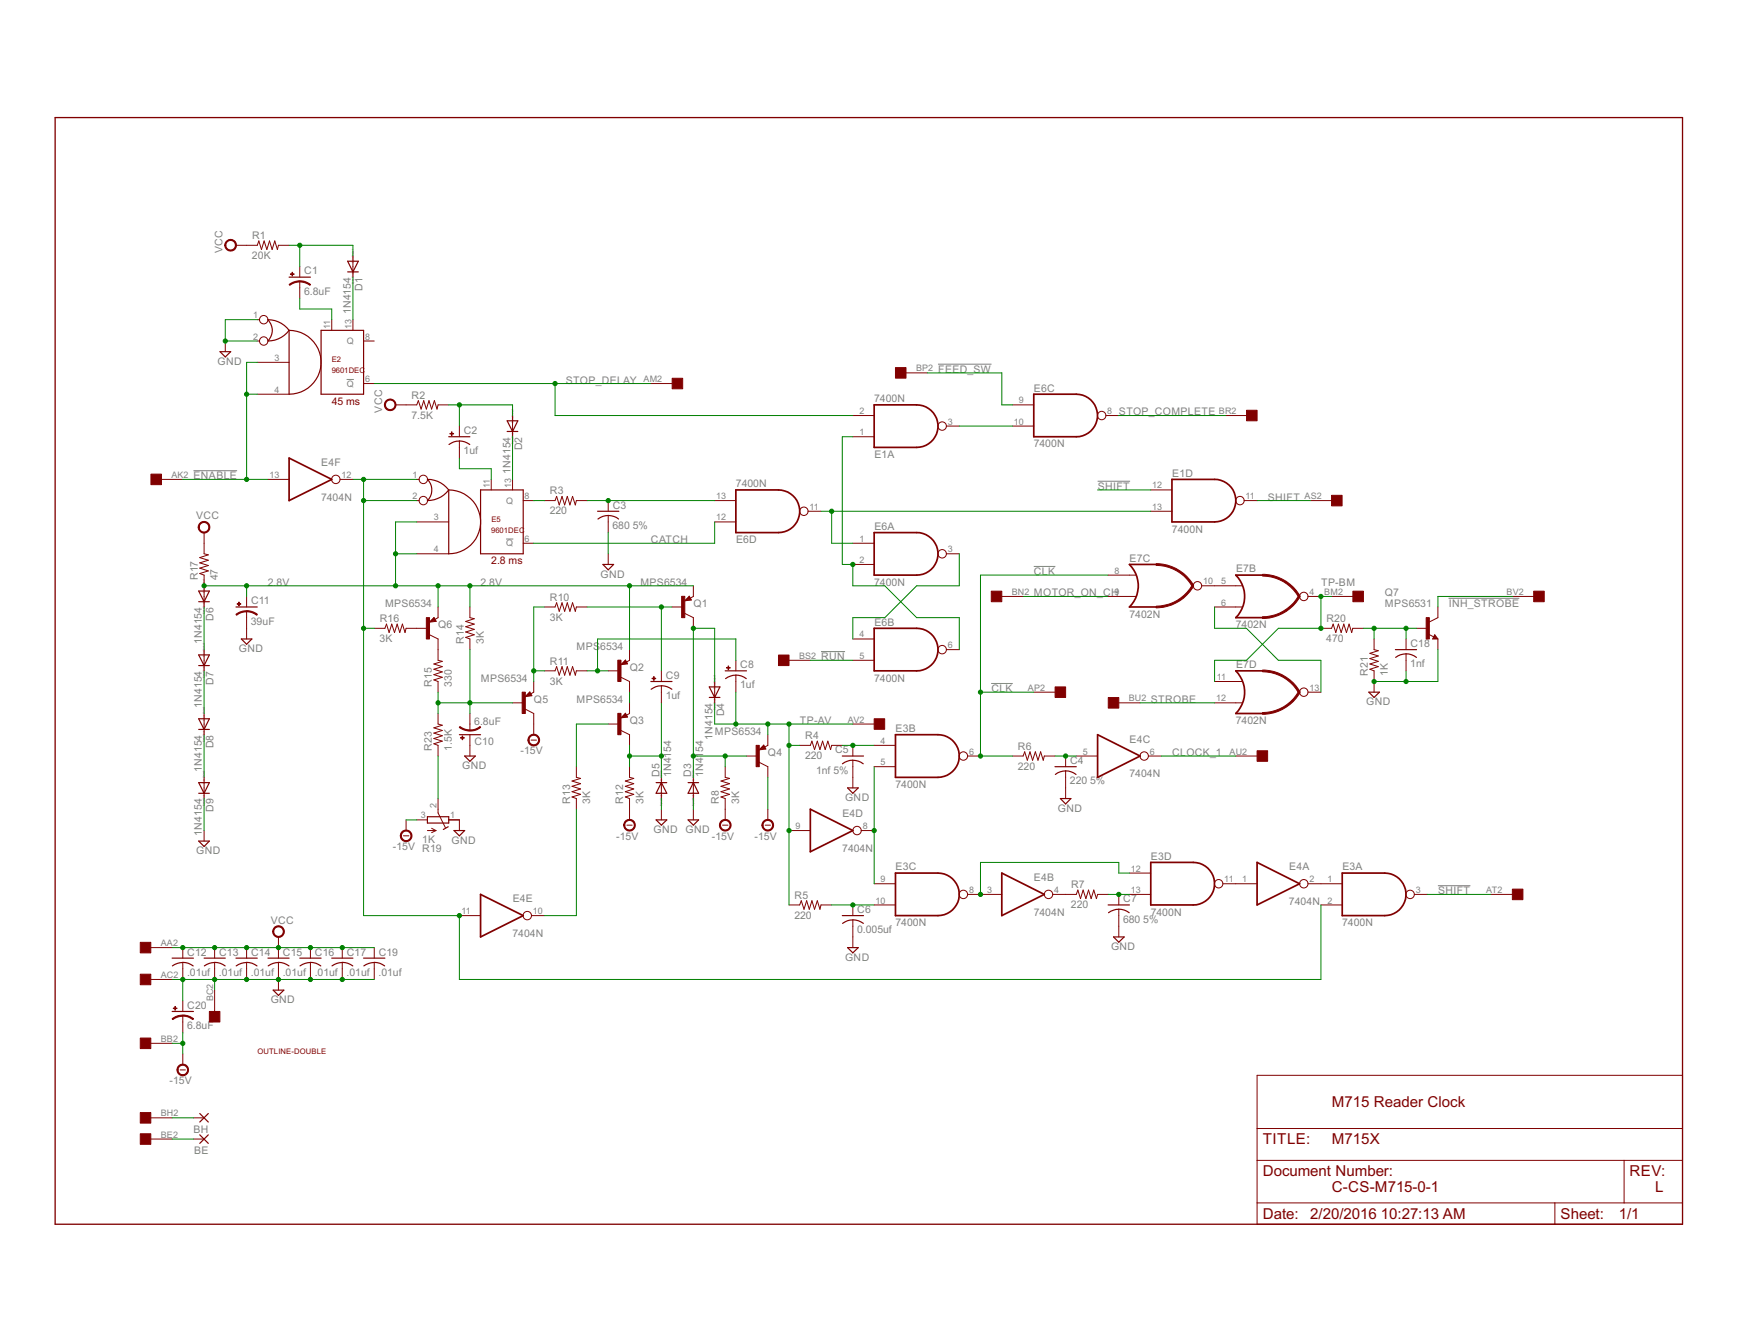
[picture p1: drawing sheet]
<svg xmlns="http://www.w3.org/2000/svg" width="279mm" height="216mm" viewBox="0 0 279 216" stroke-linecap="round" stroke-linejoin="round" font-family="sans-serif">
<defs><g id="words">
<g font-size="2.7" fill="#800000">
<text x="214.2" y="178">M715 Reader Clock</text>
<text x="203.1" y="184">TITLE:</text>
<text x="214.2" y="184">M715X</text>
<text x="203.1" y="189.1">Document Number:</text>
<text x="214.2" y="191.7">C-CS-M715-0-1</text>
<text x="262.1" y="189.1">REV:</text>
<text x="266.2" y="191.7">L</text>
<text x="203.1" y="196">Date: 2/20/2016</text>
<text x="222.1" y="196">10:27:13 AM</text>
<text x="251" y="196">Sheet:</text>
<text x="260.4" y="196">1/1</text>
</g>
<g font-size="1.9" fill="#808080">
<text x="35.8" y="40.7" transform="rotate(-90 35.8 40.7)">VCC</text>
<text x="40.5" y="41.6">20K</text>
<text x="40.6" y="38.4">R1</text>
<text x="48.9" y="47.4">6.8uF</text>
<text x="48.9" y="44.1">C1</text>
<text x="58.3" y="46.7" transform="rotate(-90 58.3 46.7)">D1</text>
<text x="56.4" y="50.5" transform="rotate(-90 56.4 50.5)">1N4154</text>
<text x="35" y="58.7">GND</text>
<text x="150.9" y="60">FEED_SW</text>
<text x="66.2" y="64.1">R2</text>
<text x="91" y="61.7">STOP_DELAY</text>
<text x="140.6" y="64.6">7400N</text>
<text x="166.3" y="62.9">E6C</text>
<text x="61.5" y="66.3" transform="rotate(-90 61.5 66.3)">VCC</text>
<text x="66.2" y="67.3">7.5K</text>
<text x="74.6" y="69.8">C2</text>
<text x="166.3" y="71.9">7400N</text>
<text x="180" y="66.8">STOP_COMPLETE</text>
<text x="31.1" y="77.1">ENABLE</text>
<text x="51.7" y="74.9">E4F</text>
<text x="74.6" y="73">1uf</text>
<text x="82.1" y="76.2" transform="rotate(-90 82.1 76.2)">1N4154</text>
<text x="84" y="72.4" transform="rotate(-90 84 72.4)">D2</text>
<text x="140.6" y="73.6">E1A</text>
<text x="188.5" y="76.6">E1D</text>
<text x="31.6" y="83.5">VCC</text>
<text x="51.6" y="80.5">7404N</text>
<text x="88.4" y="82.7">220</text>
<text x="88.5" y="79.5">R3</text>
<text x="98.6" y="81.8">C3</text>
<text x="118.4" y="78.3">7400N</text>
<text x="176.6" y="78.8">SHIFT</text>
<text x="203.9" y="80.5">SHIFT</text>
<text x="98.5" y="85">680</text>
<text x="101.8" y="85">5%</text>
<text x="104.7" y="87.3">CATCH</text>
<text x="118.4" y="87.2">E6D</text>
<text x="140.6" y="85.2">E6A</text>
<text x="188.5" y="85.6">7400N</text>
<text x="31.8" y="93.3" transform="rotate(-90 31.8 93.3)">R17</text>
<text x="35" y="93.3" transform="rotate(-90 35 93.3)">47</text>
<text x="43.1" y="94.2">2.8V</text>
<text x="77.3" y="94.2">2.8V</text>
<text x="96.6" y="92.9">GND</text>
<text x="103" y="94.2">MPS6534</text>
<text x="140.6" y="94.2">7400N</text>
<text x="166.3" y="92.5">CLK</text>
<text x="166.3" y="95.9">MOTOR_ON_CH</text>
<text x="181.7" y="90.3">E7C</text>
<text x="198.8" y="92">E7B</text>
<text x="212.5" y="94.2">TP-BM</text>
<text x="222.8" y="95.9">Q7</text>
<text x="34.4" y="99.8" transform="rotate(-90 34.4 99.8)">D6</text>
<text x="40.4" y="100.4">39uF</text>
<text x="40.4" y="97.2">C11</text>
<text x="61.1" y="100">R16</text>
<text x="61.9" y="97.6">MPS6534</text>
<text x="70.5" y="101">Q6</text>
<text x="88.4" y="99.8">3K</text>
<text x="88.5" y="96.6">R10</text>
<text x="111.6" y="97.6">Q1</text>
<text x="140.6" y="100.6">E6B</text>
<text x="181.7" y="99.3">7402N</text>
<text x="198.8" y="101">7402N</text>
<text x="213.4" y="100">R20</text>
<text x="222.8" y="97.6">MPS6531</text>
<text x="233" y="97.6">INH_STROBE</text>
<text x="32.5" y="103.5" transform="rotate(-90 32.5 103.5)">1N4154</text>
<text x="38.4" y="104.9">GND</text>
<text x="61.1" y="103.2">3K</text>
<text x="74.6" y="103.5" transform="rotate(-90 74.6 103.5)">R14</text>
<text x="77.8" y="103.6" transform="rotate(-90 77.8 103.6)">3K</text>
<text x="88.5" y="106.8">R11</text>
<text x="92.7" y="104.4">MPS</text>
<text x="96.6" y="104.4">6534</text>
<text x="101.3" y="107.9">Q2</text>
<text x="119.1" y="107.4">C8</text>
<text x="132.1" y="106.1">RUN</text>
<text x="198.8" y="107.4">E7D</text>
<text x="213.3" y="103.2">470</text>
<text x="226.8" y="107.3">1nf</text>
<text x="226.9" y="104">C18</text>
<text x="32.5" y="113.8" transform="rotate(-90 32.5 113.8)">1N4154</text>
<text x="34.4" y="110" transform="rotate(-90 34.4 110)">D7</text>
<text x="69.5" y="110.4" transform="rotate(-90 69.5 110.4)">R15</text>
<text x="72.7" y="110.4" transform="rotate(-90 72.7 110.4)">330</text>
<text x="77.3" y="109.6">MPS6534</text>
<text x="85.9" y="113">Q5</text>
<text x="88.4" y="110.1">3K</text>
<text x="92.7" y="113">MPS6534</text>
<text x="107.1" y="112.4">1uf</text>
<text x="107.1" y="109.1">C9</text>
<text x="119.1" y="110.7">1uf</text>
<text x="140.6" y="109.6">7400N</text>
<text x="159.5" y="111.3">CLK</text>
<text x="185.1" y="113">STROBE</text>
<text x="219.8" y="113.4">GND</text>
<text x="220" y="108.7" transform="rotate(-90 220 108.7)">R21</text>
<text x="223.2" y="108.7" transform="rotate(-90 223.2 108.7)">1K</text>
<text x="76.3" y="116.5">6.8uF</text>
<text x="76.3" y="119.8">C10</text>
<text x="101.3" y="116.4">Q3</text>
<text x="114.6" y="118.9" transform="rotate(-90 114.6 118.9)">1N4154</text>
<text x="115" y="118.1">MPS6534</text>
<text x="116.5" y="115.2" transform="rotate(-90 116.5 115.2)">D4</text>
<text x="128.7" y="116.4">TP-AV</text>
<text x="129.5" y="118.8">R4</text>
<text x="144.1" y="117.7">E3B</text>
<text x="181.7" y="119.4">E4C</text>
<text x="198.8" y="116.4">7402N</text>
<text x="32.5" y="124.1" transform="rotate(-90 32.5 124.1)">1N4154</text>
<text x="34.4" y="120.3" transform="rotate(-90 34.4 120.3)">D8</text>
<text x="69.5" y="120.7" transform="rotate(-90 69.5 120.7)">R23</text>
<text x="72.7" y="120.7" transform="rotate(-90 72.7 120.7)">1.5K</text>
<text x="74.3" y="123.7">GND</text>
<text x="83.7" y="121.3">-15V</text>
<text x="106.1" y="124.9" transform="rotate(-90 106.1 124.9)">D5</text>
<text x="107.9" y="125" transform="rotate(-90 107.9 125)">1N4154</text>
<text x="111.2" y="124.9" transform="rotate(-90 111.2 124.9)">D3</text>
<text x="113.1" y="125" transform="rotate(-90 113.1 125)">1N4154</text>
<text x="123.5" y="121.5">Q4</text>
<text x="129.5" y="122.1">220</text>
<text x="131.3" y="124.4">1nf 5%</text>
<text x="134.3" y="121.1">C5</text>
<text x="163.7" y="123.8">220</text>
<text x="163.7" y="120.5">R6</text>
<text x="172.1" y="122.8">C4</text>
<text x="181.7" y="125">7404N</text>
<text x="188.5" y="121.5">CLOCK_1</text>
<text x="34.4" y="130.6" transform="rotate(-90 34.4 130.6)">D9</text>
<text x="91.7" y="129.2" transform="rotate(-90 91.7 129.2)">R13</text>
<text x="94.9" y="129.2" transform="rotate(-90 94.9 129.2)">3K</text>
<text x="100.3" y="129.2" transform="rotate(-90 100.3 129.2)">R12</text>
<text x="103.5" y="129.2" transform="rotate(-90 103.5 129.2)">3K</text>
<text x="115.6" y="129.2" transform="rotate(-90 115.6 129.2)">R8</text>
<text x="118.9" y="129.2" transform="rotate(-90 118.9 129.2)">3K</text>
<text x="135.5" y="131.4">E4D</text>
<text x="135.9" y="128.8">GND</text>
<text x="144" y="126.7">7400N</text>
<text x="170.2" y="130.5">GND</text>
<text x="172.1" y="126.1">220</text>
<text x="175.4" y="126.1">5%</text>
<text x="31.6" y="137.4">GND</text>
<text x="32.5" y="134.3" transform="rotate(-90 32.5 134.3)">1N4154</text>
<text x="63.2" y="136.7">-15V R19</text>
<text x="67.9" y="135.6">1K</text>
<text x="72.6" y="135.7">GND</text>
<text x="99.1" y="135">-15V</text>
<text x="105.1" y="133.9">GND GND</text>
<text x="114.5" y="135">-15V</text>
<text x="121.4" y="135">-15V</text>
<text x="135.5" y="136.9">7404N</text>
<text x="144.1" y="139.9">E3C</text>
<text x="166.3" y="141.6">E4B</text>
<text x="172.3" y="142.8">R7</text>
<text x="185.1" y="138.2">E3D</text>
<text x="207.4" y="139.9">E4A</text>
<text x="215.9" y="139.9">E3A</text>
<text x="231.3" y="143.8">SHIFT</text>
<text x="43.5" y="148.5">VCC</text>
<text x="82.5" y="145.1">E4E</text>
<text x="127.8" y="147.7">220</text>
<text x="127.8" y="144.5">R5</text>
<text x="137.9" y="146.8">C6</text>
<text x="144" y="148.9">7400N</text>
<text x="166.3" y="147.2">7404N</text>
<text x="172.3" y="146">220</text>
<text x="180.6" y="148.3">680</text>
<text x="180.7" y="145.1">C7</text>
<text x="183.9" y="148.3">5%</text>
<text x="185.1" y="147.2">7400N</text>
<text x="207.3" y="145.5">7404N</text>
<text x="215.9" y="148.9">7400N</text>
<text x="30.1" y="153.6">C12</text>
<text x="35.2" y="153.6">C13</text>
<text x="40.4" y="153.6">C14</text>
<text x="45.5" y="153.6">C15</text>
<text x="50.6" y="153.6">C16</text>
<text x="55.8" y="153.6">C17</text>
<text x="60.9" y="153.6">C19</text>
<text x="82.4" y="150.6">7404N</text>
<text x="135.9" y="154.5">GND</text>
<text x="137.9" y="150">0.005uf</text>
<text x="178.7" y="152.8">GND</text>
<text x="30.1" y="156.9">.01uf</text>
<text x="35.2" y="156.9">.01uf</text>
<text x="40.4" y="156.9">.01uf</text>
<text x="43.5" y="161.3">GND</text>
<text x="45.5" y="156.9">.01uf</text>
<text x="50.6" y="156.9">.01uf</text>
<text x="55.7" y="156.9">.01uf</text>
<text x="60.9" y="156.9">.01uf</text>
<text x="30.1" y="165.4">6.8uF</text>
<text x="30.1" y="162.2">C20</text>
<text x="27.3" y="174.3">-15V</text>
<text x="31.1" y="182.2">BH</text>
<text x="31.3" y="185.6">BE</text>
</g>
<g font-size="1.9" fill="#800000">
<text x="53.4" y="65.1">45 ms</text>
<text x="79" y="90.7">2.8 ms</text>
</g>
<g font-size="1.6" fill="#808080">
<text x="40.7" y="51.2">1</text>
<text x="53.1" y="52.9" transform="rotate(-90 53.1 52.9)">11</text>
<text x="56.5" y="52.9" transform="rotate(-90 56.5 52.9)">13</text>
<text x="40.7" y="54.6">2</text>
<text x="44.1" y="58">3</text>
<text x="55.8" y="55.3">Q</text>
<text x="58.7" y="54.6">8</text>
<text x="147.3" y="59.7">BP2</text>
<text x="44.1" y="63.1">4</text>
<text x="55.8" y="62.2">Q</text>
<text x="58.7" y="61.4">6</text>
<text x="103.5" y="61.4">AM2</text>
<text x="163.9" y="64.8">9</text>
<text x="138.2" y="70">1</text>
<text x="138.2" y="66.6">2</text>
<text x="152.5" y="68.3">3</text>
<text x="163.1" y="68.3">10</text>
<text x="178.1" y="66.6">8</text>
<text x="196.1" y="66.6">BR2</text>
<text x="27.6" y="76.8">AK2</text>
<text x="43.3" y="76.8">13</text>
<text x="54.9" y="76.8">12</text>
<text x="66.4" y="76.8">1</text>
<text x="66.4" y="80.2">2</text>
<text x="69.8" y="83.7">3</text>
<text x="78.8" y="78.5" transform="rotate(-90 78.8 78.5)">11</text>
<text x="81.4" y="81">Q</text>
<text x="82.2" y="78.5" transform="rotate(-90 82.2 78.5)">13</text>
<text x="84.4" y="80.2">8</text>
<text x="115.2" y="83.7">12</text>
<text x="115.2" y="80.2">13</text>
<text x="130.2" y="82">11</text>
<text x="185.3" y="78.5">12</text>
<text x="185.3" y="82">13</text>
<text x="200.4" y="80.2">11</text>
<text x="209.8" y="80.2">AS2</text>
<text x="69.8" y="88.8">4</text>
<text x="81.4" y="87.8">Q</text>
<text x="84.4" y="87.1">6</text>
<text x="138.2" y="87.1">1</text>
<text x="152.5" y="88.8">3</text>
<text x="138.2" y="90.5">2</text>
<text x="162.7" y="95.6">BN2</text>
<text x="179.3" y="92.2">8</text>
<text x="179.3" y="95.6">9</text>
<text x="193.5" y="93.9">10</text>
<text x="196.4" y="93.9">5</text>
<text x="210.6" y="95.6">4</text>
<text x="213" y="95.6">BM2</text>
<text x="242.3" y="95.6">BV2</text>
<text x="196.4" y="97.3">6</text>
<text x="128.5" y="105.9">BS2</text>
<text x="138.2" y="102.5">4</text>
<text x="138.2" y="105.9">5</text>
<text x="152.5" y="104.2">6</text>
<text x="165.4" y="111">AP2</text>
<text x="181.6" y="112.7">BU2</text>
<text x="195.6" y="112.7">12</text>
<text x="195.7" y="109.3">11</text>
<text x="210.6" y="111">13</text>
<text x="136.4" y="116.2">AV2</text>
<text x="141.7" y="119.6">4</text>
<text x="141.7" y="123">5</text>
<text x="155.9" y="121.3">6</text>
<text x="174.2" y="121.3">5</text>
<text x="185" y="121.3">6</text>
<text x="197.8" y="121.3">AU2</text>
<text x="67.7" y="131.6">3</text>
<text x="70.2" y="129.9" transform="rotate(-90 70.2 129.9)">2</text>
<text x="72.4" y="131.6">1</text>
<text x="128" y="133.3">9</text>
<text x="138.8" y="133.3">8</text>
<text x="141.7" y="141.8">9</text>
<text x="155.9" y="143.5">8</text>
<text x="158.8" y="143.5">3</text>
<text x="169.6" y="143.5">4</text>
<text x="181.9" y="140.1">12</text>
<text x="181.9" y="143.5">13</text>
<text x="196.9" y="141.8">11</text>
<text x="199.8" y="141.8">1</text>
<text x="210.6" y="141.8">2</text>
<text x="213.5" y="141.8">1</text>
<text x="227.7" y="143.5">3</text>
<text x="239.1" y="143.5">AT2</text>
<text x="74.2" y="147">11</text>
<text x="85.7" y="147">10</text>
<text x="140.9" y="145.2">10</text>
<text x="213.5" y="145.2">2</text>
<text x="25.9" y="152.1">AA2</text>
<text x="25.9" y="157.2">AC2</text>
<text x="34.3" y="161" transform="rotate(-90 34.3 161)">BC2</text>
<text x="25.9" y="167.5">BB2</text>
<text x="25.9" y="179.5">BH2</text>
<text x="25.9" y="182.9">BE2</text>
</g>
<g font-size="1.4" fill="#800000">
<text x="53.4" y="60">9601DEC</text>
<text x="53.4" y="58.2">E2</text>
<text x="79" y="83.9">E5</text>
<text x="79" y="85.6">9601DEC</text>
<text x="41.4" y="169.4">OUTLINE-DOUBLE</text>
</g>
<g font-size=".4" fill="#800080">
<text x="56.9" y="45.7" transform="rotate(-90 56.9 45.7)">SpiceOrder 2</text>
<text x="56.9" y="42.3" transform="rotate(-90 56.9 42.3)">SpiceOrder 1</text>
<text x="82.6" y="71.4" transform="rotate(-90 82.6 71.4)">SpiceOrder 2</text>
<text x="82.6" y="67.9" transform="rotate(-90 82.6 67.9)">SpiceOrder 1</text>
<text x="33" y="95.3" transform="rotate(-90 33 95.3)">SpiceOrder 1</text>
<text x="33" y="98.7" transform="rotate(-90 33 98.7)">SpiceOrder 2</text>
<text x="33" y="105.6" transform="rotate(-90 33 105.6)">SpiceOrder 1</text>
<text x="33" y="109" transform="rotate(-90 33 109)">SpiceOrder 2</text>
<text x="115.1" y="110.7" transform="rotate(-90 115.1 110.7)">SpiceOrder 1</text>
<text x="33" y="119.3" transform="rotate(-90 33 119.3)">SpiceOrder 2</text>
<text x="33" y="115.8" transform="rotate(-90 33 115.8)">SpiceOrder 1</text>
<text x="115.1" y="114.1" transform="rotate(-90 115.1 114.1)">SpiceOrder 2</text>
<text x="33" y="129.5" transform="rotate(-90 33 129.5)">SpiceOrder 2</text>
<text x="33" y="126.1" transform="rotate(-90 33 126.1)">SpiceOrder 1</text>
<text x="106.5" y="129.5" transform="rotate(-90 106.5 129.5)">SpiceOrder 1</text>
<text x="106.5" y="126.1" transform="rotate(-90 106.5 126.1)">SpiceOrder 2</text>
<text x="111.7" y="129.5" transform="rotate(-90 111.7 129.5)">SpiceOrder 1</text>
<text x="111.7" y="126.1" transform="rotate(-90 111.7 126.1)">SpiceOrder 2</text>
</g>
</g></defs>
<path d="M150.9 58.5h8.6M31.1 75.7h7M55.8 61h1.1M176.6 77.4h5.2M81.4 86.7h1.2M166.3 91.1h3.5M233 96.2h11.4M132.1 104.8h3.8M159.4 109.9h3.5M231.3 142.4h5.2" fill="none" stroke="#808080" stroke-width=".16"/>
<g fill="#800000" stroke="#800000" stroke-width=".16">
<path d="M32.3 84a.94 .94 0 0 1 1.4 .4 .94 .94 0 0 1-.7 1.3 .94 .94 0 0 1-1.1-.9h.1a.77 .77 0 0 1 1.1-.8 .77 .77 0 0 1 .2 1.3 .77 .77 0 0 1-1.2-.3l-.1-.2h-.1v-.3z" fill-rule="evenodd"/>
<path d="M203.1 99.1a6.7 6.7 0 0 0 5.8-3.3l.2 .1a6.9 6.9 0 0 1-6 3.5z" fill-rule="evenodd"/>
<path d="M203.1 92.3a7 7 0 0 1 6 3.5l-.2 .2a6.7 6.7 0 0 0-5.8-3.4z" fill-rule="evenodd"/>
<path d="M186 97.5a6.7 6.7 0 0 0 5.8-3.4l.2 .1a6.9 6.9 0 0 1-6 3.5z" fill-rule="evenodd"/>
<path d="M186 90.6a6.9 6.9 0 0 1 6 3.5l-.2 .2a6.7 6.7 0 0 0-5.8-3.4z" fill-rule="evenodd"/>
<path d="M203.1 114.6a6.6 6.6 0 0 0 5.8-3.4l.2 .1a7 7 0 0 1-6 3.5z" fill-rule="evenodd"/>
<path d="M203.1 107.7a7 7 0 0 1 6 3.5l-.2 .2a6.6 6.6 0 0 0-5.8-3.4z" fill-rule="evenodd"/>
<path d="M44.2 149a.95 .95 0 0 1 1.5 .4 .95 .95 0 0 1-.7 1.3 .95 .95 0 0 1-1.1-.9h.1a.77 .77 0 0 1 1.1-.7 .77 .77 0 0 1 .2 1.2 .77 .77 0 0 1-1.2-.3l-.1-.2h-.1v-.3z" fill-rule="evenodd"/>
<path d="M28.6 171.4a.94 .94 0 0 1 1.6 0 .94 .94 0 0 1-.5 1.5 .94 .94 0 0 1-1.2-.9h.1a.78 .78 0 0 1 1.2-.6 .78 .78 0 0 1 .1 1.3 .78 .78 0 0 1-1.2-.5l-.1-.2h-.1z" fill-rule="evenodd"/>
<path d="M64.8 133.6a.95 .95 0 0 1 1.4 .4 .95 .95 0 0 1-.7 1.3 .95 .95 0 0 1-1.1-.9h.2a.77 .77 0 0 1 1-.8 .77 .77 0 0 1 .3 1.3 .77 .77 0 0 1-1.3-.3v-.2h-.2v-.3z" fill-rule="evenodd"/>
<path d="M85.1 118.4a.94 .94 0 0 1 1.5 0 .94 .94 0 0 1-.4 1.5 .94 .94 0 0 1-1.3-.9h.2a.77 .77 0 0 1 1.1-.8 .77 .77 0 0 1 .2 1.3 .77 .77 0 0 1-1.3-.3v-.2h-.2z" fill-rule="evenodd"/>
<path d="M100.5 132.1a.94 .94 0 0 1 1.5 0 .94 .94 0 0 1-.5 1.5 .94 .94 0 0 1-1.2-.9h.2a.78 .78 0 0 1 1.1-.7 .78 .78 0 0 1 .2 1.3 .78 .78 0 0 1-1.3-.4v-.2h-.2z" fill-rule="evenodd"/>
<path d="M115.9 132.1a.95 .95 0 0 1 1.5 0 .95 .95 0 0 1-.4 1.4 .95 .95 0 0 1-1.3-.8h.2a.77 .77 0 0 1 1-.8 .77 .77 0 0 1 .3 1.3 .77 .77 0 0 1-1.3-.3v-.2h-.2z" fill-rule="evenodd"/>
<path d="M122.7 132.1a.94 .94 0 0 1 1.6 0 .94 .94 0 0 1-.5 1.5 .94 .94 0 0 1-1.2-.9h.1a.77 .77 0 0 1 1.1-.8 .77 .77 0 0 1 .2 1.3 .77 .77 0 0 1-1.2-.3l-.1-.2h-.1z" fill-rule="evenodd"/>
<path d="M36.3 38.9a.94 .94 0 0 1 1.6 0 .94 .94 0 0 1-.5 1.4 .94 .94 0 0 1-1.2-.9h.1a.77 .77 0 0 1 1.1-.7 .77 .77 0 0 1 .2 1.3 .77 .77 0 0 1-1.2-.3l-.1-.3h-.1z" fill-rule="evenodd"/>
<path d="M62 64.5a.94 .94 0 0 1 1.5 0 .94 .94 0 0 1-.4 1.5 .94 .94 0 0 1-1.3-.9h.2a.77 .77 0 0 1 1.1-.7 .77 .77 0 0 1 .2 1.2 .77 .77 0 0 1-1.3-.3v-.2h-.2z" fill-rule="evenodd"/>
<path d="M29.4 163.2a2.79 2.79 0 0 1 1.7 .6l-.1 .1a2.6 2.6 0 0 0-1.6-.6z" fill-rule="evenodd"/>
<path d="M27.7 163.8a2.57 2.57 0 0 1 1.7-.6v.2a2.77 2.77 0 0 0-1.6 .5z" fill-rule="evenodd"/>
<path d="M75.6 117.3a2.43 2.43 0 0 0 1.6-.5l.1 .1a2.42 2.42 0 0 1-1.7 .6z" fill-rule="evenodd"/>
<path d="M74 116.8a2.77 2.77 0 0 0 1.6 .5v.2h-.2l-.9-.2-.6-.4z" fill-rule="evenodd"/>
<path d="M39.7 98.2l1.1 .2 .6 .4-.1 .1a2.6 2.6 0 0 0-1.6-.6z" fill-rule="evenodd"/>
<path d="M38 98.8a2.57 2.57 0 0 1 1.7-.6v.2a2.42 2.42 0 0 0-1.6 .5z" fill-rule="evenodd"/>
<path d="M48.2 45.1a2.47 2.47 0 0 1 1.8 .6l-.2 .2a2.76 2.76 0 0 0-1.6-.6z" fill-rule="evenodd"/>
<path d="M46.5 45.7l1-.5 .7-.1v.2a2.77 2.77 0 0 0-1.6 .6z" fill-rule="evenodd"/>
</g>
<g fill="none" stroke="#800000" stroke-width=".16">
<path d="M38 39.4h3.4l.2-.7 .5 1.4 .4-1.4 .4 1.4 .4-1.4 .5 1.4 .4-1.4 .4 1.4 .2-.7h1.7M36.2 54.8v1.7M41.4 51.4h.4M41.4 54.8h.4M41.4 58.3h5.1M48.2 42.8v1.8M48.2 45.2v2.8M53.4 51.4v1.7M56.8 41.1v3.5M56.8 51.4v1.7M58.5 54.8h1.7M145.8 59.9h3.4"/>
<path d="M26 77.1h3.4M41.4 63.4h5.1M43.1 77.1h3.4M54.7 77.1h2.1M58.5 61.7h1.7M63.6 65.1h3.4l.3-.7 .4 1.4 .5-1.4 .4 1.4 .4-1.4 .4 1.4 .5-1.4 .4 1.4 .2-.7h1.7M67 77.1h.4M73.9 68.5v1.7M73.9 70.9v2.7M79 77.1v1.7M82.4 66.8v3.4M82.4 77.1v1.7"/>
<path d="M104.7 61.7h3.4M137.2 70.2h3.4M137.2 66.8h3.4M152.2 68.5h2.1M162.9 68.5h3.4M162.9 65.1h3.4M177.9 66.8h2.1M185.1 78.8h3.4M197.1 66.8h3.4M32.8 85.6v3.4l.7 .2-1.4 .4 1.4 .5-1.4 .4 1.4 .4-1.4 .4 1.4 .5-1.4 .4 .7 .3v5.1M39.7 95.9v1.7M39.7 98.3v4.4"/>
<path d="M67 80.5h.4M67 89h5.2M67 83.9h5.2M69.8 99.3l.4 .6-1.1 .1zM70.5 97.6v1.7l-.5 .3M75.6 97.6v1.7l.7 .2-1.4 .4 1.4 .4-1.4 .5 1.4 .4-1.4 .4 1.4 .4-1.4 .5 .7 .2v1.7M84.2 80.5h1.7M84.2 87.3h1.7M87.6 80.5h1.7l.2-.7 .5 1.4 .4-1.4 .4 1.4 .4-1.4 .5 1.4 .4-1.4 .4 1.4 .2-.7h1.7M87.6 97.6h1.7l.2-.7 .5 1.4 .4-1.4 .4 1.4 .4-1.4 .5 1.4 .4-1.4 .4 1.4 .2-.7h1.7M97.8 80.5v1.7M97.8 82.9v2.7"/>
<path d="M97.8 89v1.7M108.1 97.6h1.7M110.2 98.6l1.3 .7v1.7M110.9 95.8l.3 .7-1 .1zM111.5 94.2v1.7l-.5 .3M115 80.5h3.4M115 83.9h3.4M130 82.2h2.1M137.2 87.3h3.4M137.2 90.7h3.4M152.2 89h2.1M161.1 95.9h3.5"/>
<path d="M178.2 95.9h4.5M178.2 92.5h4.5M185.1 82.2h3.4M193.3 94.2h6.5M195.4 97.6h4.4M200.1 80.5h2.1M210.4 95.9h2.1M210.8 80.5h3.4M214.2 95.9h3.4M231.3 97.6v1.7l-1.4 .7M243.3 95.9h3.4M32.8 104.4v3.4"/>
<path d="M32.8 114.7v3.4M60.2 101h1.7l.3-.7 .4 1.4 .4-1.4 .5 1.4 .4-1.4 .4 1.4 .4-1.4 .5 1.4 .1-.7h3.4M69.1 102l1.4 .7v3.5l.6 .1-1.3 .4 1.3 .5-1.3 .4 1.3 .4-1.3 .5 1.3 .4-1.3 .4 .7 .3v1.7M70.5 114.7v1.7l.6 .2-1.3 .4 1.3 .4-1.3 .5 1.3 .4-1.3 .4 1.3 .4-1.3 .5 .7 .2v1.7M75.6 114.7v2.7M75.6 118.1v3.4M82.4 113h1.8M84.5 114l1.4 .7v3.4M85.2 111.2l.4 .6-1.1 .2zM85.4 119h.9M85.9 109.6v1.7l-.5 .2M87.6 107.8h1.7l.2-.6 .5 1.3 .4-1.3 .4 1.3 .4-1.3 .5 1.3 .4-1.3 .4 1.3 .2-.7h1.7"/>
<path d="M97.8 107.8h1.7M97.8 116.4h1.7M99.9 108.9l1.4 .7v1.7M99.9 117.4l1.4 .7v1.7M100.6 106.1l.3 .6-1 .1zM100.6 114.7l.3 .6-1 .1zM101.3 104.4v1.8l-.5 .2M101.3 113v1.7l-.5 .3M106.4 107.8v1.8M106.4 110.3v2.7M115 109.6v3.4M118.4 106.2v1.6"/>
<path d="M118.4 108.5v2.8M122.9 119.8l.3 .6-1.1 .1zM123.5 118.1v1.7l-.5 .3M126.9 106.2h3.4M128.6 119.8h1.7l.3-.7 .4 1.4 .5-1.4 .4 1.4 .4-1.4 .4 1.4 .5-1.4 .4 1.4 .2-.7h1.7M137.2 102.7h3.4M137.2 106.2h3.4M137.2 119.8v1.7M137.2 116.4h3.4M140.6 119.8h3.4M152.2 104.4h2.1M166.3 111.3h3.4"/>
<path d="M180 113h3.4M195.4 109.6h4.4M195.4 113h4.4M210.4 111.3h2.1M212.5 101h1.7l.2-.7 .5 1.4 .4-1.4 .4 1.4 .5-1.4 .4 1.4 .4-1.4 .4 1.4 .2-.7h1.7M221 102.7v1.7l.7 .2-1.4 .4 1.4 .5-1.4 .4 1.4 .4-1.4 .4 1.4 .5-1.4 .4 .7 .2v3.5M226.2 102.7v1.7M226.2 105.1v2.7M227.9 101h1.7M229.8 102l.8 .4M230.8 102l.5 .7h-.9zM231.3 102.7v1.7"/>
<path d="M32.8 125v3.4M32.8 133.5v1.7M64.9 134.4h.9M65.3 131.8v1.7M67 131.8h1.7M68.7 133.5h1.4M69.4 133.2l.7 .3M70.1 133.5l-.7 .4M70.5 128.4v2.3l1.1 2.4M72.2 131.8h1.7v1.7M92.7 123.3v1.7l.7 .1-1.4 .5 1.4 .4-1.4 .4 1.4 .4-1.4 .5 1.4 .4-1.4 .4 .7 .3v1.7M100.8 132.7h.9"/>
<path d="M101.3 123.3v1.7l.6 .1-1.3 .5 1.3 .4-1.3 .4 1.3 .4-1.3 .5 1.3 .4-1.3 .4 .7 .3v3.4M106.4 125v3.4M106.4 130.1v1.7M111.5 125v3.4M111.5 130.1v1.7M116.2 132.7h.9M116.6 123.3v1.7l.7 .1-1.3 .5 1.3 .4-1.3 .4 1.3 .4-1.3 .5 1.3 .4-1.3 .4 .6 .3v3.4M120.1 121.5h1.7M122.1 122.6l1.4 .7v1.7M123.1 132.7h.8M123.5 130.1v1.7M126.9 133.5h3.4"/>
<path d="M137.2 122.2v4.5M138.5 133.5h2.1M140.6 123.3h3.4M155.6 121.5h2.1M162.9 121.5h1.7l.2-.6 .4 1.3 .5-1.3 .4 1.3 .4-1.3 .5 1.3 .4-1.3 .4 1.3 .2-.7h1.7M171.4 121.5v1.8M171.4 123.9v4.5M173.1 121.5h3.5M184.7 121.5h2.1M198.8 121.5h3.4M24.3 157.5h3.4M24.3 152.3h3.4"/>
<path d="M29.4 152.3v1.7M29.4 154.7v2.8M34.5 152.3v1.7M34.5 154.7v2.8M34.5 159.2v3.4M39.7 152.3v1.7M39.7 154.7v2.8M44.8 150.6v3.4M44.8 154.7v4.5M49.9 152.3v1.7M49.9 154.7v2.8M55.1 152.3v1.7"/>
<path d="M55.1 154.7v2.8M60.2 152.3v1.7M60.2 154.7v2.8M73.9 147.2h3.4M85.5 147.2h2.1M126.9 145.5h1.7l.3-.7 .4 1.4 .5-1.4 .4 1.4 .4-1.4 .4 1.4 .5-1.4 .4 1.4 .2-.7h1.7M137.2 145.5v1.7M137.2 147.9v4.4M140.6 142.1h3.4M140.6 145.5h3.4M155.6 143.8h5.5M169.3 143.8h3.8l.3-.7 .4 1.4 .4-1.4 .5 1.4 .4-1.4 .4 1.4 .4-1.4 .5 1.4 .2-.7h1.6"/>
<path d="M180 143.8v1.7M180 146.2v4.4M181.7 143.8h3.4M181.7 140.4h3.4M196.7 142.1h5.5M210.4 142.1h5.5M212.5 145.5h3.4M227.5 143.8h2.1M239.8 143.8h3.5M24.3 179.7h3.4M24.3 167.7h3.4M29 172h.8"/>
<path d="M29.4 160.9v1.7M29.4 163.3v2.7M29.4 169.4v1.8M31.1 179.7h1.7M202.2 172.9h68.4v23.9h-68.4zM24.3 183.1h3.4M31.1 183.1h1.7M202.2 186.5h68.4M202.2 193.4h68.4M202.2 181.4h68.4M250.1 193.4v3.4M261.2 186.5v6.9"/>
<circle cx="42.4" cy="51.4" r=".68"/>
<circle cx="42.4" cy="54.8" r=".68"/>
<circle cx="54" cy="77.1" r=".68"/>
<circle cx="68.1" cy="77.1" r=".68"/>
<circle cx="151.6" cy="68.5" r=".68"/>
<circle cx="177.2" cy="66.8" r=".68"/>
<circle cx="68.1" cy="80.5" r=".68"/>
<circle cx="129.3" cy="82.2" r=".68"/>
<circle cx="151.6" cy="89" r=".68"/>
<circle cx="192.6" cy="94.2" r=".68"/>
<circle cx="199.5" cy="80.5" r=".68"/>
<circle cx="209.7" cy="95.9" r=".68"/>
<circle cx="151.6" cy="104.4" r=".68"/>
<circle cx="209.7" cy="111.3" r=".68"/>
<circle cx="137.9" cy="133.5" r=".68"/>
<circle cx="155" cy="121.5" r=".68"/>
<circle cx="184" cy="121.5" r=".68"/>
<circle cx="84.8" cy="147.2" r=".68"/>
<circle cx="155" cy="143.8" r=".68"/>
<circle cx="168.7" cy="143.8" r=".68"/>
<circle cx="196" cy="142.1" r=".68"/>
<circle cx="209.7" cy="142.1" r=".68"/>
<circle cx="226.8" cy="143.8" r=".68"/>
</g>
<g fill="none" stroke="#800000" stroke-width=".19">
<path d="M35.4 56.5h1.7l-.9 .9zM43.1 51.4a4.3 4.3 0 0 1 3.4 1.7 4.3 4.3 0 0 1-3.4 1.7 2.43 2.43 0 0 0 0-3.4zM46.5 53.1a5.1 5.1 0 0 1 5.1 5.1 5.1 5.1 0 0 1-5.1 5.2zM46.5 44.6h3.4M51.6 53.1h6.9v10.3h-6.9zM55.9 42h1.7l-.8 1.7zM55.9 43.7h1.7M68.7 77.1a4.2 4.2 0 0 1 3.5 1.7 4.2 4.2 0 0 1-3.5 1.7 2.41 2.41 0 0 0 0-3.4zM72.2 78.8a5.1 5.1 0 0 1 5.1 5.1 5.1 5.1 0 0 1-5.1 5.1zM72.2 70.2h3.4M72.2 71.5a2.73 2.73 0 0 1 3.4 0M77.3 78.8h6.9v10.2h-6.9z"/>
<path d="M81.6 67.6h1.7l-.9 1.8zM81.6 69.4h1.7M32 95h1.7l-.9 1.7zM32 96.7h1.7M38 97.6h3.4M69.8 99.7h-.3l.3-.2 .2 .3-.7 .1 .5-.5 .2 .4M96.1 82.2h3.4M96.2 83.4a2.7 2.7 0 0 1 3.3 0M97 90.7h1.7l-.9 .9zM110.8 96.3h-.2l.2-.2 .2 .3-.7 .1 .5-.5 .3 .4M32 105.3h1.7l-.9 1.7zM32 107h1.7"/>
<path d="M32 115.5h1.7l-.9 1.8zM32 117.3h1.7M38.8 102.7h1.7l-.8 .9zM73.9 118.1h3.4M85.2 111.7h-.3l.3-.2 .1 .3-.6 .1 .5-.5 .2 .4M100.6 106.6h-.3l.3-.2 .2 .3h-.7l.5-.5 .2 .5M100.6 115.1h-.3l.3-.1 .2 .2-.7 .1 .5-.5 .2 .4M104.7 109.6h3.4M106.4 110.2a2.85 2.85 0 0 1 1.7 .6M106.4 110.3a2.54 2.54 0 0 0-1.7 .5M114.1 110.4h1.7l-.8 1.7zM114.1 112.1h1.7"/>
<path d="M116.6 107.8h3.5M116.7 109.1a2.7 2.7 0 0 1 3.3 0M220.2 111.3h1.7l-.9 .8zM224.5 104.4h3.4M224.5 105.7a2.73 2.73 0 0 1 3.3 0M230.8 102.4l.1 .2h-.3l.2-.4 .3 .4h-.5M32 135.2h1.7l-.9 .9zM32 125.8h1.7l-.9 1.7zM32 127.5h1.7M68.7 131.3h3.5v1h-3.5zM72.1 132.9l-.8 .4M73 133.5h1.7l-.8 .9z"/>
<path d="M74.7 121.5h1.8l-.9 .9zM105.5 125.8h1.8M105.5 131.8h1.8l-.9 .9zM106.4 125.8l.9 1.7h-1.8zM110.7 125.8h1.7M110.7 131.8h1.7l-.9 .9zM111.5 125.8l.9 1.7h-1.7zM122.8 120.2h-.2l.2-.1 .2 .2-.7 .1 .5-.5 .3 .4M135.5 121.5h3.4M135.5 122.8a2.73 2.73 0 0 1 3.4 0M136.3 126.7h1.7l-.8 .8zM169.7 123.3h3.4"/>
<path d="M169.8 124.5a2.7 2.7 0 0 1 3.3 0M170.6 128.4h1.7l-.9 .8zM27.7 154h3.4M29.4 154.7a2.72 2.72 0 0 1 1.7 .6M29.4 154.7a3 3 0 0 0-1.7 .6M32.8 154h3.4M34.5 154.7a2.85 2.85 0 0 1 1.7 .6M34.5 154.7a2.89 2.89 0 0 0-1.6 .6M38 154h3.4M39.7 154.7a2.72 2.72 0 0 1 1.6 .6M39.7 154.7a3 3 0 0 0-1.7 .6M43.1 154h3.4"/>
<path d="M43.9 159.2h1.8l-.9 .8zM44.8 154.7a2.85 2.85 0 0 1 1.7 .6M44.8 154.7a2.89 2.89 0 0 0-1.7 .6M48.2 154h3.4M49.9 154.7a2.72 2.72 0 0 1 1.7 .6M49.9 154.7a3 3 0 0 0-1.6 .6M53.4 154h3.4M55.1 154.7a2.85 2.85 0 0 1 1.6 .6M55.1 154.7a2.89 2.89 0 0 0-1.7 .6M58.5 154h3.4M60.2 154.7a2.72 2.72 0 0 1 1.7 .6M60.2 154.7a3 3 0 0 0-1.7 .6"/>
<path d="M135.5 147.2h3.4M136.3 152.3h1.7l-.8 .9zM137.2 147.9a2.85 2.85 0 0 1 1.7 .5M137.2 147.9a2.54 2.54 0 0 0-1.7 .5M178.2 145.5h3.5M178.3 146.7a2.7 2.7 0 0 1 3.3 0M179.1 150.6h1.7l-.8 .9zM27.7 162.6h3.4M32.1 179l1.4 1.4M33.5 179l-1.4 1.4M32.1 182.4l1.4 1.4M33.5 182.4l-1.4 1.4"/>
</g>
<g fill="none" stroke="#800000" stroke-width=".28">
<path d="M46.5 73.6l6.9 3.5-6.9 3.4zM118.4 78.8h6.8a3.4 3.4 0 0 1 3.4 3.4 3.4 3.4 0 0 1-3.4 3.4h-6.8zM140.6 65.1h6.8a3.4 3.4 0 0 1 3.5 3.4 3.4 3.4 0 0 1-3.5 3.4h-6.8zM166.3 63.4h6.8a3.4 3.4 0 0 1 3.4 3.4 3.4 3.4 0 0 1-3.4 3.4h-6.8zM188.5 77.1h6.9a3.4 3.4 0 0 1 3.4 3.4 3.4 3.4 0 0 1-3.4 3.4h-6.9zM140.6 85.6h6.8a3.4 3.4 0 0 1 3.5 3.4 3.4 3.4 0 0 1-3.5 3.5h-6.8zM185.9 90.7h-4.2a4.8 4.8 0 0 1 0 6.9h4.2M203.1 92.5h-4.3a4.8 4.8 0 0 1 0 6.8h4.3M140.6 101h6.8a3.4 3.4 0 0 1 3.5 3.4 3.4 3.4 0 0 1-3.5 3.4h-6.8zM144 118.1h6.9a3.4 3.4 0 0 1 3.4 3.4 3.4 3.4 0 0 1-3.4 3.5h-6.9zM176.6 118.1l6.8 3.4-6.8 3.5zM203.1 107.8h-4.3a4.8 4.8 0 0 1 0 6.9h4.3"/>
<path d="M130.3 130.1l6.9 3.4-6.9 3.4zM185.1 138.6h6.8a3.4 3.4 0 0 1 3.5 3.5 3.4 3.4 0 0 1-3.5 3.4h-6.8zM202.2 138.6l6.8 3.5-6.8 3.4zM77.3 143.8l6.9 3.4-6.9 3.4zM144 140.4h6.9a3.4 3.4 0 0 1 3.4 3.4 3.4 3.4 0 0 1-3.4 3.4h-6.9zM161.1 140.4l6.9 3.4-6.9 3.4zM215.9 140.4h6.8a3.4 3.4 0 0 1 3.5 3.4 3.4 3.4 0 0 1-3.5 3.4h-6.8z"/>
</g>
<g fill="#800000" stroke="#800000" stroke-width=".16">
<path d="M109.6 95.9h.6v3.4h-.6z"/>
<path d="M99.4 106.1h.5v3.5h-.5z"/>
<path d="M99.4 114.7h.5v3.4h-.5z"/>
<path d="M121.6 119.8h.5v3.5h-.5z"/>
<path d="M84 111.3h.5v3.4h-.5z"/>
<path d="M68.6 99.3h.5v3.4h-.5z"/>
<path d="M108.1 60.8h1.7v1.7h-1.7z"/>
<path d="M169.7 110.4h1.7v1.7h-1.7z"/>
<path d="M214.2 79.6h1.7v1.7h-1.7z"/>
<path d="M243.3 142.9h1.7v1.7h-1.7z"/>
<path d="M24.3 76.2h1.7v1.7h-1.7z"/>
<path d="M22.6 156.6h1.7v1.7h-1.7z"/>
<path d="M202.2 120.7h1.7v1.7h-1.7z"/>
<path d="M140.6 115.5h1.7v1.7h-1.7z"/>
<path d="M22.6 151.5h1.7v1.7h-1.7z"/>
<path d="M246.7 95h1.7v1.7h-1.7z"/>
<path d="M178.3 112.1h1.7v1.7h-1.7z"/>
<path d="M125.2 105.3h1.7v1.7h-1.7z"/>
<path d="M200.5 66h1.7v1.6h-1.7z"/>
<path d="M144 59.1h1.7v1.7h-1.7z"/>
<path d="M159.4 95h1.7v1.7h-1.7z"/>
<path d="M217.6 95h1.7v1.7h-1.7z"/>
<path d="M22.6 178.9h1.7v1.7h-1.7z"/>
<path d="M22.6 182.3h1.7v1.7h-1.7z"/>
<path d="M33.7 162.6h1.7v1.7h-1.7z"/>
<path d="M22.6 166.9h1.7v1.7h-1.7z"/>
<path d="M104.9 109h.6v.1h-.6z"/>
<path d="M105.1 108.8h.1v.6h-.1z"/>
<path d="M116.9 107.3h.6v.1h-.6z"/>
<path d="M117.1 107.1h.1v.6h-.1z"/>
<path d="M229.4 99.3h.5v3.4h-.5z"/>
<path d="M72.4 69.7h.6v.1h-.6z"/>
<path d="M72.6 69.4h.1v.6h-.1z"/>
<path d="M27.9 162.1h.6h-.6z"/>
<path d="M28.1 161.8h.1v.6h-.1z"/>
<path d="M74.1 118.6h.6v.1h-.6z"/>
<path d="M74.3 118.3h.1v.6h-.1z"/>
<path d="M38.1 97h.6v.1h-.6z"/>
<path d="M38.4 96.8h.1v.6h-.1z"/>
<path d="M46.7 44h.6v.1h-.6z"/>
<path d="M47 43.8h.1v.6h-.1z"/>
</g>
<path d="M8.9 18.9h261.7v177.9h-261.7z" fill="none" stroke="#800000" stroke-width=".21"/>
<g fill="none" stroke="#008000" stroke-width=".16">
<path d="M46.5 39.4h10.3v1.7M48.2 39.4v3.4M41.4 51.4h-5.2v3.4h5.2M41.4 58.3h-1.7v18.8M48.2 48v1.7h5.2v1.7M56.8 44.6v6.8M149.2 59.9h11.9v5.2h1.8M29.4 77.1h13.7M39.7 63.4h1.7M56.8 77.1h10.2M58.5 77.1v70.1h15.4v10.3h138.6v-12M60.2 61.7h44.5"/>
<path d="M72.2 65.1h10.2v1.7M73.9 65.1v3.4M73.9 73.6v1.8h5.1v1.7M82.4 70.2v6.9M89.3 61.7v5.1h47.9M137.2 70.2h-1.7v20.5h1.7v3.5h5.1l5.1 5.1h6.9v5.1M154.3 68.5h8.6M176.6 78.8h8.5M180 66.8h17.1M32.8 97.6v6.8M32.8 94.2h78.7M39.7 94.2v1.7"/>
<path d="M58.5 80.5h8.5M63.6 89h3.4M67 83.9h-3.4v10.3M70.5 94.2v3.4M75.6 94.2v3.4M85.9 80.5h1.7M87.6 97.6h-1.7v12M94.4 80.5h20.6M94.4 97.6h13.7M97.8 85.6v3.4M101.3 94.2v10.2M106.4 97.6v10.2"/>
<path d="M115 83.9v3.4h-29.1M132.1 82.2h53M133.8 82.2v5.1h3.4M154.3 89v5.2h-6.9l-5.1 5.1h-5.1v3.4M164.6 95.9h13.6M178.2 92.5h-20.5v29h5.2M195.4 97.6v3.4h5.1l5.1 5.2h6.9v5.1M202.2 80.5h8.6M214.2 95.9h-1.7v5.1h-6.9l-5.1 5.2h-5.1v3.4M243.3 95.9h-12v1.7M32.8 107.8v6.9M32.8 118.1v6.9"/>
<path d="M58.5 101h1.7M70.5 113h11.9M70.5 111.3v3.4M75.6 104.4v10.3M85.9 107.8h1.7M94.4 107.8h3.4M97.8 116.4h-5.1v6.9M101.3 111.3v1.7M101.3 119.8v3.5M106.4 113v12M115 109.6v-8.6h-3.5v24M115 113v3.4h22.2"/>
<path d="M118.4 106.2v-3.5h-22.3v5.1M118.4 111.3v5.1M123.5 116.4v1.7M126.9 119.8h1.7M126.9 116.4v29.1M130.3 106.2h6.9M135.5 119.8h5.1M157.7 111.3h8.6M183.4 113h12M219.3 101h8.6M221 101v1.7M226.2 101v1.7"/>
<path d="M226.2 107.8v1.8M231.3 104.4v5.2h-10.3M32.8 128.4v5.1M65.3 131.8h1.7M70.5 121.5v6.9M92.7 130.1v17.1h-5.1M101.3 121.5h5.1M106.4 128.4v1.7M111.5 121.5h8.6M111.5 128.4v1.7M116.6 121.5v1.8M123.5 125v5.1"/>
<path d="M140.6 123.3v18.8M169.7 121.5h3.4M186.8 121.5h12M27.7 152.3h32.5M27.7 157.5h32.5M29.4 157.5v3.4M34.5 157.5v1.7M133.8 145.5h6.8M178.2 143.8h3.5M181.7 140.4h-1.7v-1.8h-22.3v5.2M229.6 143.8h10.2M27.7 167.7h1.7"/>
<path d="M27.7 179.7h3.4M29.4 166v3.4M27.7 183.1h3.4"/>
</g>
<g fill="#008000" stroke="#008000" stroke-width=".16">
<circle cx="89.3" cy="61.7" r=".34"/>
<circle cx="157.7" cy="121.5" r=".34"/>
<circle cx="157.7" cy="111.3" r=".34"/>
<circle cx="55.1" cy="152.3" r=".34"/>
<circle cx="49.9" cy="152.3" r=".34"/>
<circle cx="44.8" cy="152.3" r=".34"/>
<circle cx="39.7" cy="152.3" r=".34"/>
<circle cx="34.5" cy="152.3" r=".34"/>
<circle cx="29.4" cy="152.3" r=".34"/>
<circle cx="221" cy="109.6" r=".34"/>
<circle cx="226.2" cy="109.6" r=".34"/>
<circle cx="39.7" cy="157.5" r=".34"/>
<circle cx="44.8" cy="157.5" r=".34"/>
<circle cx="49.9" cy="157.5" r=".34"/>
<circle cx="55.1" cy="157.5" r=".34"/>
<circle cx="34.5" cy="157.5" r=".34"/>
<circle cx="29.4" cy="157.5" r=".34"/>
<circle cx="36.2" cy="54.8" r=".34"/>
<circle cx="133.8" cy="82.2" r=".34"/>
<circle cx="137.2" cy="90.7" r=".34"/>
<circle cx="212.5" cy="101" r=".34"/>
<circle cx="212.5" cy="95.9" r=".34"/>
<circle cx="140.6" cy="133.5" r=".34"/>
<circle cx="157.7" cy="143.8" r=".34"/>
<circle cx="180" cy="143.8" r=".34"/>
<circle cx="171.4" cy="121.5" r=".34"/>
<circle cx="221" cy="101" r=".34"/>
<circle cx="226.2" cy="101" r=".34"/>
<circle cx="137.2" cy="145.5" r=".34"/>
<circle cx="137.2" cy="119.8" r=".34"/>
<circle cx="29.4" cy="167.7" r=".34"/>
<circle cx="70.5" cy="94.2" r=".34"/>
<circle cx="75.6" cy="94.2" r=".34"/>
<circle cx="101.3" cy="94.2" r=".34"/>
<circle cx="32.8" cy="94.2" r=".34"/>
<circle cx="39.7" cy="94.2" r=".34"/>
<circle cx="63.6" cy="94.2" r=".34"/>
<circle cx="63.6" cy="89" r=".34"/>
<circle cx="39.7" cy="77.1" r=".34"/>
<circle cx="39.7" cy="63.4" r=".34"/>
<circle cx="58.5" cy="77.1" r=".34"/>
<circle cx="73.9" cy="147.2" r=".34"/>
<circle cx="58.5" cy="80.5" r=".34"/>
<circle cx="58.5" cy="101" r=".34"/>
<circle cx="85.9" cy="107.8" r=".34"/>
<circle cx="96.1" cy="107.8" r=".34"/>
<circle cx="101.3" cy="121.5" r=".34"/>
<circle cx="106.4" cy="121.5" r=".34"/>
<circle cx="106.4" cy="97.6" r=".34"/>
<circle cx="111.5" cy="121.5" r=".34"/>
<circle cx="111.5" cy="101" r=".34"/>
<circle cx="116.6" cy="121.5" r=".34"/>
<circle cx="48.2" cy="39.4" r=".34"/>
<circle cx="73.9" cy="65.1" r=".34"/>
<circle cx="97.8" cy="80.5" r=".34"/>
<circle cx="118.4" cy="116.4" r=".34"/>
<circle cx="123.5" cy="116.4" r=".34"/>
<circle cx="126.9" cy="133.5" r=".34"/>
<circle cx="126.9" cy="116.4" r=".34"/>
<circle cx="126.9" cy="119.8" r=".34"/>
<circle cx="75.6" cy="113" r=".34"/>
<circle cx="70.5" cy="113" r=".34"/>
</g>
<use href="#words"/>
</svg>
